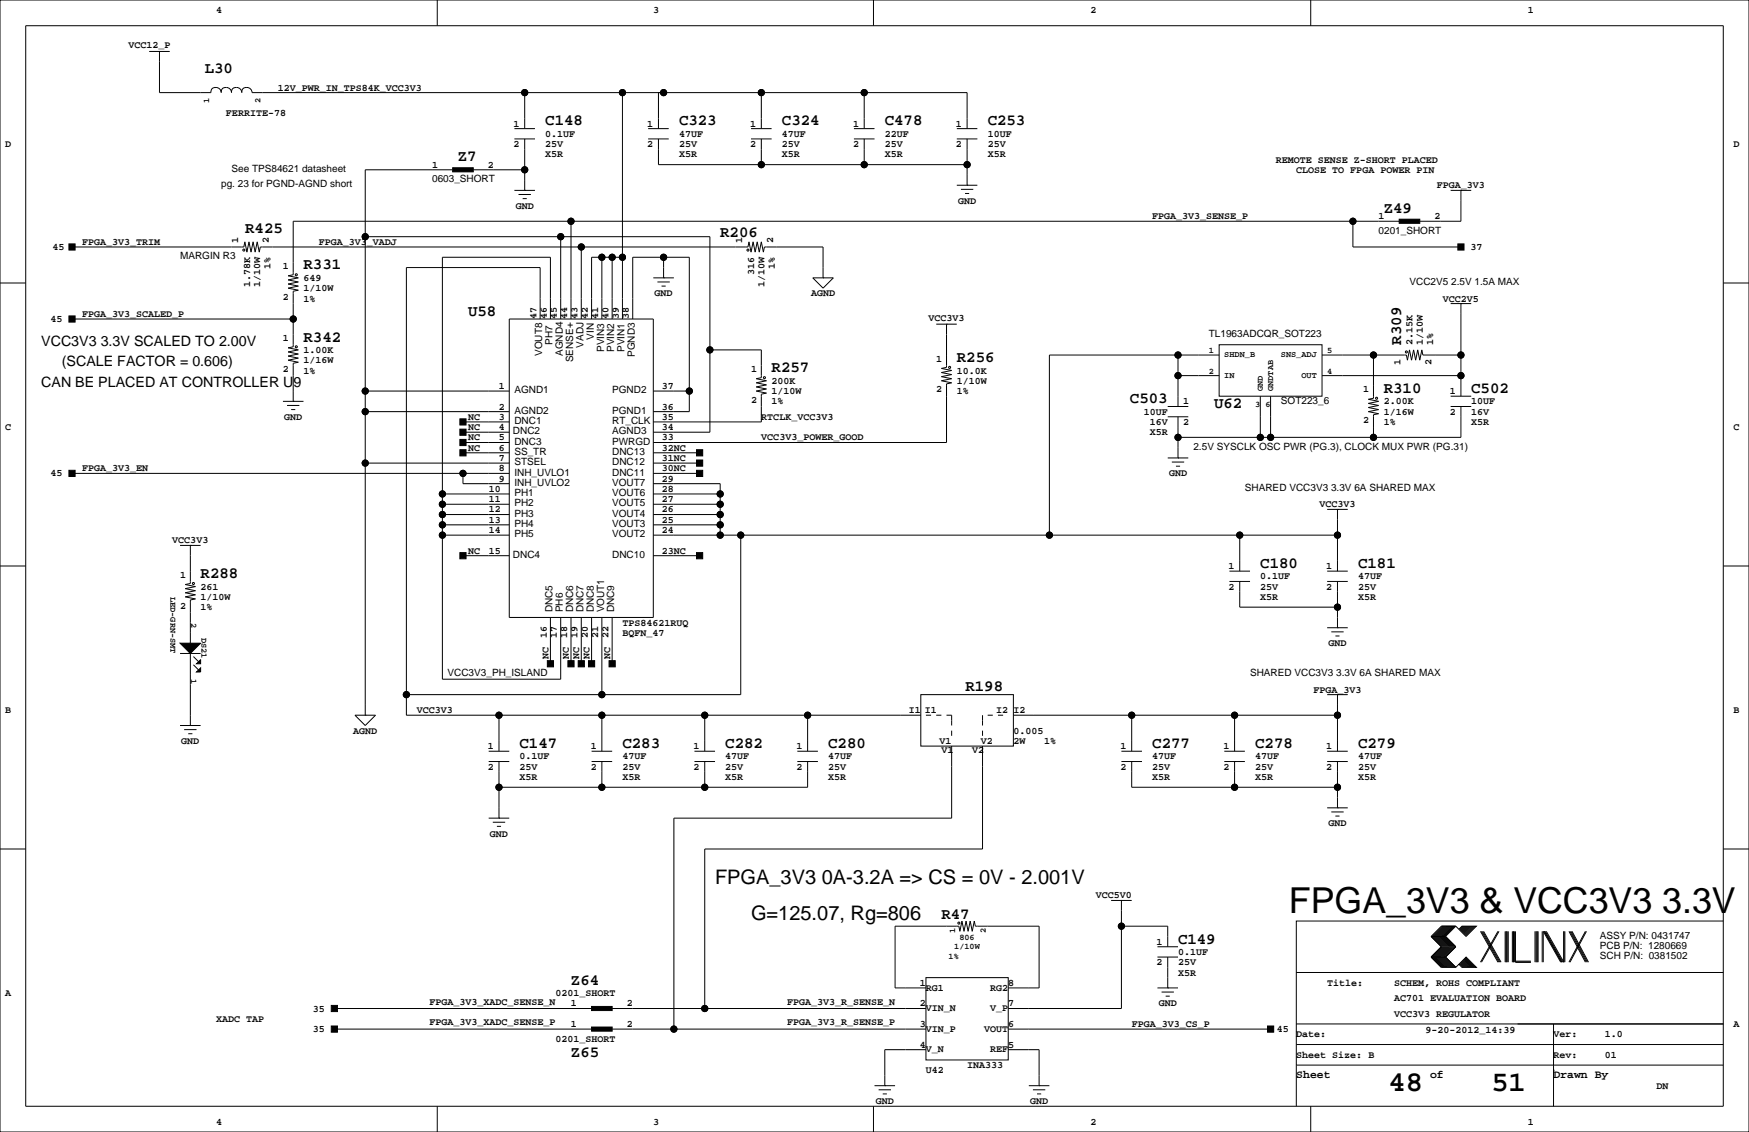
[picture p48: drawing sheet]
<svg xmlns="http://www.w3.org/2000/svg" width="432mm" height="279mm" viewBox="0 0 432 279" stroke-linecap="round" stroke-linejoin="round" font-family="sans-serif">
<defs><g id="words">
<text font-size="8.8" x="318.2" y="225.4">FPGA_3V3 &amp; VCC3V3 3.3V</text>
<g font-size="7.1">
<text x="342.8" y="269.3">48</text>
<text x="368.2" y="269.3">51</text>
</g>
<g font-size="4.9">
<text x="176.5" y="218.2">FPGA_3V3 0A-3.2A =&gt; CS = 0V - 2.001V</text>
<text x="185.4" y="227.1">G=125.07, Rg=806</text>
</g>
<g font-size="3.9">
<text x="50.5" y="18">L30</text>
<text x="134.6" y="31">C148</text>
<text x="167.6" y="31">C323</text>
<text x="193" y="31">C324</text>
<text x="218.4" y="31">C478</text>
<text x="243.8" y="31">C253</text>
<text x="113" y="39.8">Z7</text>
<text x="341.6" y="52.5">Z49</text>
<text x="60.5" y="57.6">R425</text>
<text x="177.8" y="58.4">R206</text>
<text x="74.9" y="66.5">R331</text>
<text x="115.6" y="77.9">U58</text>
<text x="74.9" y="84.3">R342</text>
<text x="236.2" y="89.4">R256</text>
<text x="345.9" y="85.1" transform="rotate(-90 345.9 85.1)">R309</text>
<text x="190.5" y="91.9">R257</text>
<text x="279" y="99.5">C503</text>
<text x="299.7" y="100.8">U62</text>
<text x="341.6" y="97">R310</text>
<text x="363.2" y="97">C502</text>
<text x="49.5" y="142.7">R288</text>
<text x="311.2" y="140.2">C180</text>
<text x="335.3" y="140.2">C181</text>
<text x="238.3" y="170.7">R198</text>
<text x="128.3" y="184.6">C147</text>
<text x="153.7" y="184.6">C283</text>
<text x="179.1" y="184.6">C282</text>
<text x="204.5" y="184.6">C280</text>
<text x="284.5" y="184.6">C277</text>
<text x="309.9" y="184.6">C278</text>
<text x="335.3" y="184.6">C279</text>
<text x="232.4" y="226.9">R47</text>
<text x="290.8" y="232.9">C149</text>
<text x="141" y="243">Z64</text>
<text x="141" y="260.8">Z65</text>
</g>
<g font-size="3.5">
<text x="10.2" y="85.3">VCC3V3 3.3V SCALED TO 2.00V</text>
<text x="10.2" y="95.5">CAN BE PLACED AT CONTROLLER U9</text>
<text x="15.2" y="90.4">(SCALE FACTOR = 0.606)</text>
</g>
<g font-size="2.8">
<text x="320" y="266.1">Sheet</text>
<text x="353.1" y="266.1">of</text>
<text x="383.5" y="266.1">Drawn By</text>
</g>
<g font-size="2.5">
<text x="53.3" y="3.3">4</text>
<text x="161.3" y="3.3">3</text>
<text x="269.2" y="3.3">2</text>
<text x="377.2" y="3.3">1</text>
<text x="31.7" y="11.9">VCC12_P</text>
<text x="68.6" y="22.4">12V_PWR_IN_TPS84K_VCC3V3</text>
<text x="55.8" y="28.5">FERRITE-78</text>
<text x="126.8" y="31.2">1</text>
<text x="134.6" y="33.8">0.1UF</text>
<text x="159.8" y="31.2">1</text>
<text x="167.6" y="33.8">47UF</text>
<text x="185.2" y="31.2">1</text>
<text x="193" y="33.8">47UF</text>
<text x="210.6" y="31.2">1</text>
<text x="218.4" y="33.8">22UF</text>
<text x="236" y="31.2">1</text>
<text x="243.8" y="33.8">10UF</text>
<text x="1.3" y="36.3">D</text>
<text x="106.7" y="41.4">1</text>
<text x="120.4" y="41.4">2</text>
<text x="126.8" y="36.3">2</text>
<text x="134.6" y="36.3">25V</text>
<text x="134.6" y="38.9">X5R</text>
<text x="159.8" y="36.3">2</text>
<text x="167.6" y="36.3">25V</text>
<text x="167.6" y="38.9">X5R</text>
<text x="185.2" y="36.3">2</text>
<text x="193" y="36.3">25V</text>
<text x="193" y="38.9">X5R</text>
<text x="210.6" y="36.3">2</text>
<text x="218.4" y="36.3">25V</text>
<text x="218.4" y="38.9">X5R</text>
<text x="236" y="36.3">2</text>
<text x="243.8" y="36.3">25V</text>
<text x="243.8" y="38.9">X5R</text>
<text x="315" y="40.1">REMOTE SENSE Z-SHORT PLACED</text>
<text x="428" y="36.3">D</text>
<text x="54.6" y="46.3">pg. 23 for PGND-AGND short</text>
<text x="57.1" y="42.4">See TPS84621 datasheet</text>
<text x="106.7" y="45">0603_SHORT</text>
<text x="320" y="42.7">CLOSE TO FPGA POWER PIN</text>
<text x="354.8" y="46.5">FPGA_3V3</text>
<text x="127.3" y="51.6">GND</text>
<text x="236.5" y="50.3">GND</text>
<text x="58.8" y="59.9" transform="rotate(-90 58.8 59.9)">1</text>
<text x="66.4" y="59.9" transform="rotate(-90 66.4 59.9)">2</text>
<text x="183.2" y="59.9" transform="rotate(-90 183.2 59.9)">1</text>
<text x="190.8" y="59.9" transform="rotate(-90 190.8 59.9)">2</text>
<text x="284.5" y="54.1">FPGA_3V3_SENSE_P</text>
<text x="340.4" y="54.1">1</text>
<text x="340.4" y="57.7">0201_SHORT</text>
<text x="354.1" y="54.1">2</text>
<text x="13" y="61.7">45</text>
<text x="20.3" y="60.5">FPGA_3V3_TRIM</text>
<text x="44.4" y="64">MARGIN R3</text>
<text x="78.7" y="60.5">FPGA_3V3_VADJ</text>
<text x="363" y="61.7">37</text>
<text x="61.7" y="70.9" transform="rotate(-90 61.7 70.9)">1.78K</text>
<text x="64.3" y="70.9" transform="rotate(-90 64.3 70.9)">1/10W</text>
<text x="66.8" y="66.5" transform="rotate(-90 66.8 66.5)">1%</text>
<text x="69.8" y="66.4">1</text>
<text x="74.9" y="69.3">649</text>
<text x="74.9" y="71.9">1/10W</text>
<text x="186.2" y="67.9" transform="rotate(-90 186.2 67.9)">316</text>
<text x="188.7" y="70.9" transform="rotate(-90 188.7 70.9)">1/10W</text>
<text x="191.3" y="66.5" transform="rotate(-90 191.3 66.5)">1%</text>
<text x="348" y="70.4">VCC2V5 2.5V 1.5A MAX</text>
<text x="69.8" y="74">2</text>
<text x="74.9" y="74.4">1%</text>
<text x="161.6" y="73.2">GND</text>
<text x="200.2" y="73.2">AGND</text>
<text x="356.2" y="74.4">VCC2V5</text>
<text x="12.5" y="79.5">45</text>
<text x="20.3" y="78.2">FPGA_3V3_SCALED_P</text>
<text x="132.4" y="78.7" transform="rotate(-90 132.4 78.7)">47</text>
<text x="135" y="78.7" transform="rotate(-90 135 78.7)">46</text>
<text x="137.5" y="78.7" transform="rotate(-90 137.5 78.7)">45</text>
<text x="140" y="78.7" transform="rotate(-90 140 78.7)">44</text>
<text x="142.6" y="78.7" transform="rotate(-90 142.6 78.7)">43</text>
<text x="145.1" y="78.7" transform="rotate(-90 145.1 78.7)">42</text>
<text x="146.6" y="83.8" transform="rotate(-90 146.6 83.8)">VIN</text>
<text x="147.7" y="78.7" transform="rotate(-90 147.7 78.7)">41</text>
<text x="150.2" y="78.7" transform="rotate(-90 150.2 78.7)">40</text>
<text x="152.7" y="78.7" transform="rotate(-90 152.7 78.7)">39</text>
<text x="155.3" y="78.7" transform="rotate(-90 155.3 78.7)">38</text>
<text x="229.2" y="79.3">VCC3V3</text>
<text x="298.5" y="83.1">TL1963ADCQR_SOT223</text>
<text x="69.8" y="84.2">1</text>
<text x="74.9" y="87.1">1.00K</text>
<text x="74.9" y="89.7">1/16W</text>
<text x="133.9" y="87.9" transform="rotate(-90 133.9 87.9)">VOUT8</text>
<text x="136.4" y="85.1" transform="rotate(-90 136.4 85.1)">PH7</text>
<text x="139" y="87.9" transform="rotate(-90 139 87.9)">AGND4</text>
<text x="141.5" y="89.4" transform="rotate(-90 141.5 89.4)">SENSE+</text>
<text x="144" y="85.9" transform="rotate(-90 144 85.9)">VADJ</text>
<text x="149.1" y="86.9" transform="rotate(-90 149.1 86.9)">PVIN3</text>
<text x="151.7" y="86.9" transform="rotate(-90 151.7 86.9)">PVIN2</text>
<text x="154.2" y="86.9" transform="rotate(-90 154.2 86.9)">PVIN1</text>
<text x="156.7" y="88.1" transform="rotate(-90 156.7 88.1)">PGND3</text>
<text x="231.1" y="89.2">1</text>
<text x="348.7" y="85.1" transform="rotate(-90 348.7 85.1)">2.15K</text>
<text x="351.3" y="85.1" transform="rotate(-90 351.3 85.1)">1/10W</text>
<text x="353.8" y="85.1" transform="rotate(-90 353.8 85.1)">1%</text>
<text x="69.8" y="91.8">2</text>
<text x="74.9" y="92.2">1%</text>
<text x="185.4" y="91.8">1</text>
<text x="190.5" y="94.7">200K</text>
<text x="236.2" y="92.2">10.0K</text>
<text x="236.2" y="94.7">1/10W</text>
<text x="345.8" y="90.2" transform="rotate(-90 345.8 90.2)">1</text>
<text x="353.4" y="90.2" transform="rotate(-90 353.4 90.2)">2</text>
<text x="123.2" y="96">1</text>
<text x="123.2" y="101.1">2</text>
<text x="127" y="97.1">AGND1</text>
<text x="151.1" y="97.1">PGND2</text>
<text x="163.4" y="101.1">36</text>
<text x="163.4" y="96">37</text>
<text x="185.4" y="99.4">2</text>
<text x="190.5" y="97.3">1/10W</text>
<text x="190.5" y="99.8">1%</text>
<text x="231.1" y="96.9">2</text>
<text x="236.2" y="97.3">1%</text>
<text x="292.1" y="99.8">1</text>
<text x="316.2" y="99.6">SOT223_6</text>
<text x="336.6" y="96.9">1</text>
<text x="341.6" y="99.8">2.00K</text>
<text x="357.9" y="97.3">1</text>
<text x="363.2" y="99.8">10UF</text>
<text x="1.3" y="106.2">C</text>
<text x="70.2" y="103.6">GND</text>
<text x="115.6" y="103.6">NC</text>
<text x="115.6" y="106.2">NC</text>
<text x="123.2" y="103.6">3</text>
<text x="123.2" y="106.2">4</text>
<text x="126.6" y="107.2">DNC2</text>
<text x="127" y="102.1">AGND2</text>
<text x="127" y="104.7">DNC1</text>
<text x="151.1" y="107.2">AGND3</text>
<text x="151.1" y="102.1">PGND1</text>
<text x="151.1" y="104.7">RT_CLK</text>
<text x="163.4" y="106.2">34</text>
<text x="163.4" y="103.6">35</text>
<text x="188" y="103.6">RTCLK_VCC3V3</text>
<text x="282.4" y="102.4">10UF</text>
<text x="283.8" y="104.9">16V</text>
<text x="283.8" y="107.4">X5R</text>
<text x="292.1" y="104.9">2</text>
<text x="336.6" y="104.5">2</text>
<text x="341.6" y="102.4">1/16W</text>
<text x="341.6" y="104.9">1%</text>
<text x="357.9" y="102.4">2</text>
<text x="363.2" y="102.4">16V</text>
<text x="363.2" y="104.9">X5R</text>
<text x="428" y="106.2">C</text>
<text x="115.6" y="108.7">NC</text>
<text x="115.6" y="111.3">NC</text>
<text x="123.2" y="108.7">5</text>
<text x="123.2" y="111.3">6</text>
<text x="123.2" y="113.8">7</text>
<text x="127" y="109.8">DNC3</text>
<text x="127" y="112.3">SS_TR</text>
<text x="151.1" y="112.3">DNC13</text>
<text x="151.1" y="109.8">PWRGD</text>
<text x="163.4" y="113.8">31NC</text>
<text x="163.4" y="111.3">32NC</text>
<text x="163.4" y="108.7">33</text>
<text x="188" y="108.7">VCC3V3_POWER_GOOD</text>
<text x="294.6" y="111">2.5V SYSCLK OSC PWR (PG.3), CLOCK MUX PWR (PG.31)</text>
<text x="12.5" y="117.6">45</text>
<text x="20.3" y="116.3">FPGA_3V3_EN</text>
<text x="123.2" y="116.3">8</text>
<text x="123.2" y="118.9">9</text>
<text x="127" y="117.4">INH_UVLO1</text>
<text x="127" y="119.9">INH_UVLO2</text>
<text x="127" y="114.8">STSEL</text>
<text x="151.1" y="117.4">DNC11</text>
<text x="151.1" y="114.8">DNC12</text>
<text x="151.1" y="119.9">VOUT7</text>
<text x="163.4" y="116.3">30NC</text>
<text x="163.4" y="118.9">29</text>
<text x="288.6" y="117.6">GND</text>
<text x="120.6" y="121.4">10</text>
<text x="120.6" y="124">11</text>
<text x="127" y="122.5">PH1</text>
<text x="127" y="125">PH2</text>
<text x="151.1" y="125">VOUT5</text>
<text x="151.1" y="122.5">VOUT6</text>
<text x="163.4" y="124">27</text>
<text x="163.4" y="121.4">28</text>
<text x="307.3" y="121.2">SHARED VCC3V3 3.3V 6A SHARED MAX</text>
<text x="325.8" y="125.2">VCC3V3</text>
<text x="120.6" y="126.5">12</text>
<text x="120.6" y="129">13</text>
<text x="120.6" y="131.6">14</text>
<text x="127" y="127.5">PH3</text>
<text x="127" y="130.1">PH4</text>
<text x="151.1" y="130.1">VOUT3</text>
<text x="151.1" y="127.5">VOUT4</text>
<text x="163.4" y="131.6">24</text>
<text x="163.4" y="129">25</text>
<text x="163.4" y="126.5">26</text>
<text x="42.5" y="134.1">VCC3V3</text>
<text x="115.6" y="136.7">NC</text>
<text x="120.6" y="136.7">15</text>
<text x="126.6" y="137.7">DNC4</text>
<text x="127" y="132.6">PH5</text>
<text x="151.1" y="137.7">DNC10</text>
<text x="151.1" y="132.6">VOUT2</text>
<text x="163.4" y="136.7">23NC</text>
<text x="44.4" y="142.6">1</text>
<text x="303.3" y="140.5">1</text>
<text x="311.2" y="143">0.1UF</text>
<text x="327.4" y="140.5">1</text>
<text x="335.3" y="143">47UF</text>
<text x="49.5" y="148.1">1/10W</text>
<text x="49.5" y="145.5">261</text>
<text x="303.3" y="145.5">2</text>
<text x="311.2" y="145.5">25V</text>
<text x="311.2" y="148.1">X5R</text>
<text x="327.4" y="145.5">2</text>
<text x="335.3" y="145.5">25V</text>
<text x="335.3" y="148.1">X5R</text>
<text x="44.4" y="150.2">2</text>
<text x="49.5" y="150.6">1%</text>
<text x="136.4" y="151.1" transform="rotate(-90 136.4 151.1)">DNC5</text>
<text x="139" y="151.1" transform="rotate(-90 139 151.1)">PH6</text>
<text x="141.5" y="151.1" transform="rotate(-90 141.5 151.1)">DNC6</text>
<text x="144" y="151.1" transform="rotate(-90 144 151.1)">DNC7</text>
<text x="146.6" y="151.1" transform="rotate(-90 146.6 151.1)">DNC8</text>
<text x="149.1" y="151.1" transform="rotate(-90 149.1 151.1)">VOUT1</text>
<text x="151.7" y="151.1" transform="rotate(-90 151.7 151.1)">DNC9</text>
<text x="153.7" y="154.4">TPS84621RUQ</text>
<text x="135" y="157.5" transform="rotate(-90 135 157.5)">16</text>
<text x="137.5" y="157.5" transform="rotate(-90 137.5 157.5)">17</text>
<text x="140" y="157.5" transform="rotate(-90 140 157.5)">18</text>
<text x="142.6" y="157.5" transform="rotate(-90 142.6 157.5)">19</text>
<text x="145.1" y="157.5" transform="rotate(-90 145.1 157.5)">20</text>
<text x="147.7" y="157.5" transform="rotate(-90 147.7 157.5)">21</text>
<text x="150.2" y="157.5" transform="rotate(-90 150.2 157.5)">22</text>
<text x="153.7" y="157">BQFN_47</text>
<text x="328" y="159.5">GND</text>
<text x="110.5" y="166.9">VCC3V3_PH_ISLAND</text>
<text x="135.4" y="162.6" transform="rotate(-90 135.4 162.6)">NC</text>
<text x="140.5" y="162.6" transform="rotate(-90 140.5 162.6)">NC</text>
<text x="143" y="162.6" transform="rotate(-90 143 162.6)">NC</text>
<text x="145.5" y="162.6" transform="rotate(-90 145.5 162.6)">NC</text>
<text x="150.6" y="162.6" transform="rotate(-90 150.6 162.6)">NC</text>
<text x="308.6" y="166.9">SHARED VCC3V3 3.3V 6A SHARED MAX</text>
<text x="324.3" y="170.9">FPGA_3V3</text>
<text x="1.3" y="176">B</text>
<text x="102.9" y="176">VCC3V3</text>
<text x="224.4" y="176">I1</text>
<text x="228.3" y="176">I1</text>
<text x="246" y="176">I2</text>
<text x="250.2" y="176">I2</text>
<text x="428" y="176">B</text>
<text x="44.8" y="183.6">GND</text>
<text x="87.2" y="181.1">AGND</text>
<text x="120.4" y="184.9">1</text>
<text x="145.8" y="184.9">1</text>
<text x="171.2" y="184.9">1</text>
<text x="196.6" y="184.9">1</text>
<text x="232" y="183.6">V1</text>
<text x="232.4" y="185.8">V1</text>
<text x="240" y="185.8">V2</text>
<text x="242.1" y="183.6">V2</text>
<text x="250.2" y="181.1">0.005</text>
<text x="250.2" y="183.6">2W</text>
<text x="257.8" y="183.6">1%</text>
<text x="276.6" y="184.9">1</text>
<text x="302" y="184.9">1</text>
<text x="327.4" y="184.9">1</text>
<text x="120.4" y="190">2</text>
<text x="128.3" y="187.5">0.1UF</text>
<text x="128.3" y="190">25V</text>
<text x="145.8" y="190">2</text>
<text x="153.7" y="187.5">47UF</text>
<text x="153.7" y="190">25V</text>
<text x="171.2" y="190">2</text>
<text x="179.1" y="187.5">47UF</text>
<text x="179.1" y="190">25V</text>
<text x="196.6" y="190">2</text>
<text x="204.5" y="187.5">47UF</text>
<text x="204.5" y="190">25V</text>
<text x="276.6" y="190">2</text>
<text x="284.5" y="187.5">47UF</text>
<text x="284.5" y="190">25V</text>
<text x="302" y="190">2</text>
<text x="309.9" y="187.5">47UF</text>
<text x="309.9" y="190">25V</text>
<text x="327.4" y="190">2</text>
<text x="335.3" y="187.5">47UF</text>
<text x="335.3" y="190">25V</text>
<text x="128.3" y="192.5">X5R</text>
<text x="153.7" y="192.5">X5R</text>
<text x="179.1" y="192.5">X5R</text>
<text x="204.5" y="192.5">X5R</text>
<text x="284.5" y="192.5">X5R</text>
<text x="309.9" y="192.5">X5R</text>
<text x="335.3" y="192.5">X5R</text>
<text x="328" y="204">GND</text>
<text x="121" y="206.5">GND</text>
<text x="270.5" y="221.7">VCC5V0</text>
<text x="285.5" y="233.2">1</text>
<text x="395" y="231.7">ASSY P/N: 0431747</text>
<text x="285.5" y="238.3">2</text>
<text x="290.8" y="235.7">0.1UF</text>
<text x="290.8" y="238.3">25V</text>
<text x="395" y="236.8">SCH P/N: 0381502</text>
<text x="395" y="234.2">PCB P/N: 1280669</text>
<text x="1.3" y="245.9">A</text>
<text x="137.2" y="245.9">0201_SHORT</text>
<text x="227.1" y="243.3">1</text>
<text x="228.6" y="244.5">RG1</text>
<text x="244.5" y="244.5">RG2</text>
<text x="248.9" y="243.3">8</text>
<text x="290.8" y="240.8">X5R</text>
<text x="327.7" y="243.3">Title:</text>
<text x="344.2" y="243.3">SCHEM, ROHS COMPLIANT</text>
<text x="77.3" y="249.7">35</text>
<text x="106" y="248">FPGA_3V3_XADC_SENSE_N</text>
<text x="141" y="248.4">1</text>
<text x="154.7" y="248.4">2</text>
<text x="194.3" y="248">FPGA_3V3_R_SENSE_N</text>
<text x="227.1" y="248.4">2</text>
<text x="228.6" y="249.6">VIN_N</text>
<text x="244.5" y="249.6">V_P</text>
<text x="248.9" y="248.4">7</text>
<text x="286.1" y="248.4">GND</text>
<text x="344.2" y="247.1">AC701 EVALUATION BOARD</text>
<text x="344.2" y="251">VCC3V3 REGULATOR</text>
<text x="53.3" y="252.2">XADC TAP</text>
<text x="77.3" y="254.8">35</text>
<text x="106" y="253.1">FPGA_3V3_XADC_SENSE_P</text>
<text x="137.2" y="257.3">0201_SHORT</text>
<text x="141" y="253.5">1</text>
<text x="154.7" y="253.5">2</text>
<text x="194.3" y="253.1">FPGA_3V3_R_SENSE_P</text>
<text x="227.1" y="253.5">3</text>
<text x="228.6" y="254.7">VIN_P</text>
<text x="243" y="254.7">VOUT</text>
<text x="248.9" y="253.5">6</text>
<text x="279.4" y="253.5">FPGA_3V3_CS_P</text>
<text x="315.3" y="254.8">45</text>
<text x="320" y="256">Date:</text>
<text x="351.9" y="255">9-20-2012_14:39</text>
<text x="383.5" y="256">Ver:</text>
<text x="396.2" y="256">1.0</text>
<text x="428" y="253.5">A</text>
<text x="227.1" y="258.6">4</text>
<text x="228.6" y="259.8">V_N</text>
<text x="238.8" y="263.7">INA333</text>
<text x="244.5" y="259.8">REF</text>
<text x="248.9" y="258.6">5</text>
<text x="320" y="261.1">Sheet Size: B</text>
<text x="383.5" y="261.1">Rev:</text>
<text x="396.2" y="261.1">01</text>
<text x="228.6" y="264.9">U42</text>
<text x="408.9" y="268.7">DN</text>
<text x="216.2" y="272.5">GND</text>
<text x="254.3" y="272.5">GND</text>
<text x="53.3" y="277.6">4</text>
<text x="161.3" y="277.6">3</text>
<text x="269.2" y="277.6">2</text>
<text x="377.2" y="277.6">1</text>
</g>
<g font-size="2.1">
<text x="51.6" y="25.4" transform="rotate(-90 51.6 25.4)">1</text>
<text x="64.3" y="25.4" transform="rotate(-90 64.3 25.4)">2</text>
<text x="298.5" y="87.2">1</text>
<text x="302.3" y="88.2">SHDN_B</text>
<text x="316.2" y="88.2">SNS_ADJ</text>
<text x="327.7" y="87.2">5</text>
<text x="298.5" y="92.3">2</text>
<text x="302.3" y="93.3">IN</text>
<text x="321.3" y="93.3">OUT</text>
<text x="327.7" y="92.3">4</text>
<text x="309.9" y="100.4">3</text>
<text x="311.7" y="96.5" transform="rotate(-90 311.7 96.5)">GND</text>
<text x="312.4" y="100.4">6</text>
<text x="314.3" y="96.5" transform="rotate(-90 314.3 96.5)">GNDTAB</text>
<text x="42.1" y="147.3" transform="rotate(90 42.1 147.3)">LED-GRN-SMT</text>
<text x="47.2" y="153.7" transform="rotate(90 47.2 153.7)">2</text>
<text x="49.7" y="157.5" transform="rotate(90 49.7 157.5)">DS21</text>
<text x="47.2" y="167.6" transform="rotate(90 47.2 167.6)">1</text>
<text x="235.8" y="230.4" transform="rotate(-90 235.8 230.4)">1</text>
<text x="236.9" y="232">806</text>
<text x="243.4" y="230.4" transform="rotate(-90 243.4 230.4)">2</text>
<text x="234.2" y="236.8">1%</text>
<text x="235.6" y="234.3">1/10W</text>
</g>
</g></defs>
<g fill="none" stroke="#000" stroke-width=".25">
<path d="M0 0h431.8v279.4h-431.8zM6.3 6.4h419.1v266.6h-419.1zM36.8 12.7h5.1M39.4 12.7h.1M39.4 12.7v10.2h12.7a1.26 1.26 0 0 1 1.3-1.4 1.26 1.26 0 0 1 1.2 1.4 1.27 1.27 0 0 1 1.3-1.4 1.27 1.27 0 0 1 1.2 1.4 1.05 1.05 0 0 1 1.3-1.3M107.9 0v6.4M215.6 0v6.4M323.6 0v6.4M58.4 21.6a1.27 1.27 0 0 1 1.3 1.3M59.7 22.9a1.26 1.26 0 0 1 1.3-1.4 1.26 1.26 0 0 1 1.2 1.4h176.6v8.9M127 34.3h5.1M127 31.8h5.1"/>
<path d="M129.5 22.9v8.9M129.5 34.3v12.7M153.7 22.9v55.8M160 34.3h5.1M160 31.8h5.1M162.6 22.9v8.9M162.6 34.3v6.3h76.2M185.4 34.3h5.1M185.4 31.8h5.1M188 22.9v8.9M188 34.3v6.3M210.8 34.3h5.1"/>
<path d="M210.8 31.8h5.1M213.4 22.9v8.9M213.4 34.3v6.3M236.2 34.3h5.1M236.2 31.8h5.1M238.8 34.3v11.4M90.2 58.4h85.1v48.3h-14M111.8 41.9h-21.6v134.6M116.8 41.9h12.7M127 47h5.1M128 48h3.1M129 49h1"/>
<path d="M129.5 47h.1M138.4 58.4v20.3M141 54.6v24.1M236.2 45.7h5.1M237.2 46.7h3.1M238.3 47.8h1M238.8 45.7h.1M334 54.6v6.4h26.7M345.4 54.6h-273v13.2l-1.3 .3 2.6 .5-2.6 .5 2.6 .5-2.6 .5 2.6 .5-2.6 .5 2.6 .5-1.3 .3v13.7l-1.3 .3 2.6 .5-2.6 .5 2.6 .5-2.6 .5 2.6 .5-2.6 .5 2.6 .5-1.3 .3v9.4M358.1 47h5.1M360.7 47h.1M360.7 47v7.6h-10.2"/>
<path d="M0 69.8h6.3M17.8 61h42.4l.3-1.3 .5 2.5 .5-2.5 .5 2.5 .5-2.5 .5 2.5 .5-2.5 .5 2.5 .3-1.2h120.4l.2-1.3 .5 2.5 .5-2.5 .5 2.5 .5-2.5 .6 2.5 .5-2.5 .5 2.5 .2-1.2h14.5v7.6M17.8 78.7h54.6M125.7 78.7h35.6v73.7h-35.6zM133.3 78.7v-12.7h-33v110.5h127M135.9 78.7v-15.2h-26.7v104.1h29.2v-15.2M143.5 61v17.7M148.6 63.5v15.2M151.1 63.5v15.2M153.7 63.5h-7.7v15.2M156.2 78.7v-15.2h14v38.1h-8.9M161.3 68.6h5.1"/>
<path d="M162.3 69.6h3.1M163.3 70.6h1M163.8 68.6h.1M163.8 63.5v5.1M200.7 68.6h5l-2.5 2.5zM203.2 68.6h.1M358.1 74.9h5.1M360.7 74.9h.1M360.7 74.9v22.9M425.4 69.8h6.4M69.8 99.1h5.1M72.4 99.1h.1"/>
<path d="M90.2 96.5h35.5M161.3 96.5h8.9M175.3 86.4h12.7v6.8l-1.3 .3 2.5 .5-2.5 .5 2.5 .5-2.5 .5 2.5 .5-2.5 .5 2.5 .5-1.2 .3v6.8h-26.7M231.1 80h5.1M233.7 80h.1M233.7 80v10.7l-1.3 .2 2.5 .5-2.5 .5 2.5 .6-2.5 .5 2.5 .5-2.5 .5 2.5 .5-1.2 .2v14.5h-72.4M290.8 92.7h10.2M290.8 87.6v12.7M301 85.1h25.4v12.7h-25.4zM301 87.6h-41.9v44.5M311.1 97.8v10.1M313.7 97.8v10.1"/>
<path d="M326.4 87.6h20.8l.3 1.3 .5-2.5 .5 2.5 .5-2.5 .5 2.5 .5-2.5 .5 2.5 .5-2.5 .3 1.2h9.4M326.4 92.7h34.3M339.1 87.6v10.7l-1.3 .3 2.6 .5-2.6 .5 2.6 .5-2.6 .5 2.6 .5-2.6 .5 2.6 .5-1.3 .3v5.5M358.1 97.8h5.1M17.8 116.8h107.9M70.9 100.1h3M71.9 101.1h1M90.2 114.3h35.5M90.2 101.6h35.5M114.3 111.8h11.4M114.3 109.2h11.4M114.3 106.7h11.4"/>
<path d="M114.3 104.1h11.4M114.3 116.8v2.6h11.4M161.3 111.8h11.4M161.3 116.8h11.4M161.3 114.3h11.4M161.3 119.4h16.5v12.7M288.3 102.9h5.1M288.3 100.3h5.1M288.3 113h5.1M289.3 114h3.1M290.3 115.1h1M290.8 113h.1"/>
<path d="M290.8 102.9v10.1M358.1 100.3h5.1M360.7 100.3v7.6h-69.9M0 139.7h6.3M44.4 134.6h5.1M47 134.6h.1M47 134.6v9.4l-1.3 .3 2.6 .5-2.6 .5 2.6 .5-2.6 .5 2.6 .5-2.6 .5 2.6 .5-1.3 .3v10.7M109.2 129.5h16.5M109.2 127h16.5M109.2 124.5h16.5M109.2 121.9h16.5M109.2 132.1h16.5"/>
<path d="M114.3 137.2h11.4M161.3 137.2h11.4M161.3 129.5h16.5M161.3 127h16.5M161.3 124.5h16.5M161.3 121.9h16.5M161.3 132.1h168.9M182.9 132.1v39.3h-82.6M306.1 132.1v8.9M327.7 125.7h5M330.2 125.7h.1M330.2 125.7v15.3"/>
<path d="M425.4 139.7h6.4M135.9 152.4v11.4M141 152.4v11.4M143.5 152.4v11.4M146 152.4v11.4M148.6 152.4v19M151.1 152.4v11.4M303.5 143.5h5.1M303.5 141h5.1M306.1 143.5v6.4h24.1M327.7 154.9h5M327.7 143.5h5"/>
<path d="M327.7 141h5M328.7 156h3M329.7 157h1M330.2 154.9h.1M330.2 143.5v11.4M44.4 161.3h5.1M44.4 179.1h5.1M47 179.1h.1M47 161.3v17.8M47.8 162.1l1.2 1.2M47.8 164.1l1.2 1.3M87.6 176.5h5.1l-2.5 2.6z"/>
<path d="M90.2 176.5h.1M123.2 176.5v8.9M148.6 176.5v8.9M174 176.5v8.9M199.4 176.5v8.9M227.3 171.4h22.9v12.7h-22.9zM228.6 176.5h1.3M231.1 176.5h1.3M233.7 176.5h1.2v2.6M242.6 176.5v2.6M243.8 176.5h1.3M246.4 176.5h1.2"/>
<path d="M250.2 176.5h80M279.4 176.5v8.9M304.8 176.5v8.9M327.7 171.4h5M330.2 171.4h.1M330.2 171.4v14M45.5 180.1h3M46.5 181.1h1M120.6 188h5.1M120.6 185.4h5.1M123.2 188v13.9M146 188h5.1"/>
<path d="M146 185.4h5.1M148.6 188v6.3M171.4 188h5.1M171.4 185.4h5.1M174 188v6.3M196.8 188h5.1M196.8 185.4h5.1M199.4 188v6.3h-76.2M234.9 184.1v17.8h-68.5v52.1M234.9 180.3v1.3M242.6 180.3v1.3M242.6 184.1v25.4h-68.6v39.4"/>
<path d="M276.9 188h5M276.9 185.4h5M279.4 188v6.3h50.8M302.3 188h5M302.3 185.4h5M304.8 188v6.3M327.7 188h5M327.7 185.4h5M327.7 199.4h5M330.2 199.4h.1M330.2 188v11.4M0 209.5h6.3"/>
<path d="M120.6 201.9h5.1M121.7 202.9h3M122.7 204h1M123.2 201.9h.1M328.7 200.4h3M329.7 201.4h1M425.4 209.5h6.4M274.3 222.2h5.1M276.9 222.2h.1M276.9 222.2v26.7h-28M276.9 228.6h11.4v5.1M285.8 236.2h5"/>
<path d="M285.8 233.7h5M288.3 236.2v7.6M353.3 236.2h3.6M353.3 236.2l2.6 2.6h3.5M353.3 231.1l2.6 2.6-2.6 2.5M353.3 231.1h3.6M356.1 228.6l-2.5 2.5 2.5 2.6-2.5 2.5 2.5 2.6M356.4 228.6l-2.6 2.5 2.6 2.6-2.6 2.5 2.6 2.6M356.6 228.6l-2.5 2.5 2.5 2.6-2.5 2.5 2.5 2.6M356.9 228.6l-2.6 2.5 2.6 2.6-2.6 2.5 2.6 2.6M356.9 231.1l2.5 2.6-2.5 2.5M356.9 236.2l2.5 2.6"/>
<path d="M357.1 228.6l-2.5 2.5 2.5 2.6-2.5 2.5 2.5 2.6M357.4 228.6l-2.6 2.5 2.6 2.6-2.6 2.5 2.6 2.6M357.6 228.6l-2.5 2.5 2.5 2.6-2.5 2.5 2.5 2.6M357.9 228.6l-2.6 2.5 2.6 2.6-2.6 2.5 2.6 2.6M358.1 228.6l-2.5 2.5 2.5 2.6-2.5 2.5 2.5 2.6M358.4 228.6l-2.5 2.5 2.5 2.6-2.5 2.5 2.5 2.6M358.6 228.6l-2.5 2.5 2.5 2.6-2.5 2.5 2.5 2.6M358.9 228.6l-2.5 2.5 2.5 2.6-2.5 2.5 2.5 2.6M359.2 228.6l-2.6 2.5 2.6 2.6-2.6 2.5 2.6 2.6M359.4 228.6l2.5 2.5 2.6-2.5h-3.6l-.7 .8M359.4 228.6h-3.5l-2.6 2.5M359.4 228.6l-2.5 2.5"/>
<path d="M360.2 238l.7 .8h3.6l-2.6-2.6-2.5 2.6M360.4 237.7l1 1.1M360.4 238l.8 .8M360.7 237.5l1.2 1.3M360.7 237.7l1 1.1M360.9 237.2l1.6 1.6M360.9 237.5l1.3 1.3M361.2 237l1.8 1.8M361.2 237.2l1.5 1.6M361.2 228.6l-.8 .8M361.4 236.7l2.1 2.1M361.4 237l1.8 1.8"/>
<path d="M361.4 228.6l-1 1M361.7 236.5l2.3 2.3M361.7 236.7l2 2.1M361.7 228.6l-1 1M361.9 236.5l2.3 2.3M361.9 228.6l-1.2 1.3M362.2 228.6l-1.3 1.3M362.5 228.6l-1.6 1.5M362.7 228.6l-1.5 1.5M363 228.6l-1.8 1.8M363.2 228.6l-1.8 1.8M363.5 228.6l-2.1 2"/>
<path d="M363.7 228.6l-2 2M364 228.6l-2.3 2.3M364.2 228.6l-2.3 2.3M365.5 229.9l4.3 7.6M365.8 229.9l4.3 7.6M366 229.9l4.3 7.6M366.3 229.9l4.3 7.6M369.8 229.9l-4.3 7.6M370.1 229.9l-4.3 7.6M371.6 229.9v7.6M371.9 229.9v7.6M372.1 229.9v7.6"/>
<path d="M372.4 229.9v7.6M373.4 229.9v7.6M373.6 229.9v7.6M373.9 229.9v7.6M374.1 229.9v7.6h3.9M374.1 237.2h3.9M379 229.9v7.6M379.2 229.9v7.6M379.5 229.9v7.6M379.7 229.9v7.6M380.7 229.9v7.6M381 237.5v-7.6l4.3 7.6"/>
<path d="M381.3 229.9l4.3 7.6M381.5 229.9l4.3 7.6M381.8 229.9l4.3 7.6v-7.6M386.3 229.9v7.6M387.3 229.9l4.1 7.6M387.6 229.9l4.1 7.6M387.9 229.9l4 7.6M388.1 229.9l4.1 7.6M391.4 229.9l-4.1 7.6M391.7 229.9l-4.1 7.6M425.4 227.3h-105.4v35.6M82.5 254h63.5"/>
<path d="M82.5 248.9h63.5M151.1 254h77.5M151.1 248.9h77.5M228.6 241.3h20.3v20.3h-20.3zM228.6 243.8h-7.6v-15.2h15.7l.3 1.3 .5-2.6 .5 2.6 .5-2.6 .5 2.6 .5-2.6 .5 2.6 .5-2.6 .3 1.3h15.7v15.2h-7.6M228.6 259.1h-10.2v8.9M248.9 254h64.8M248.9 259.1h7.6v8.9M285.8 243.8h5M286.8 244.9h3M287.8 245.9h1M288.3 243.8h.1"/>
<path d="M320 257.8h105.4M320 252.7h105.4M320 240h105.4M383.5 252.7v20.3M107.9 273v6.4M215.6 273v6.4M215.9 268h5.1M216.9 269h3.1M217.9 270h1M218.4 268h.1M254 268h5.1M255 269h3.1"/>
<path d="M256 270h1M256.5 268h.1M320 262.9v10.1M320 262.9h105.4M323.6 273v6.4M383.5 264.2h.1"/>
<circle cx="129.5" cy="22.9" r=".76"/>
<circle cx="153.7" cy="22.9" r=".76"/>
<circle cx="163.8" cy="22.9" r=".76"/>
<circle cx="188" cy="22.9" r=".76"/>
<circle cx="213.4" cy="22.9" r=".76"/>
<circle cx="90.2" cy="58.4" r=".76"/>
<circle cx="129.5" cy="41.9" r=".76"/>
<circle cx="138.4" cy="58.4" r=".76"/>
<circle cx="141" cy="54.6" r=".76"/>
<circle cx="188" cy="40.6" r=".76"/>
<circle cx="213.4" cy="40.6" r=".76"/>
<circle cx="238.8" cy="40.6" r=".76"/>
<circle cx="334" cy="54.6" r=".76"/>
<circle cx="60.2" cy="61.7" r=".25"/>
<circle cx="72.4" cy="78.7" r=".76"/>
<circle cx="73.2" cy="67.8" r=".25"/>
<circle cx="143.5" cy="61" r=".76"/>
<circle cx="148.6" cy="63.5" r=".76"/>
<circle cx="151.1" cy="63.5" r=".76"/>
<circle cx="153.7" cy="63.5" r=".76"/>
<circle cx="163.8" cy="63.5" r=".76"/>
<circle cx="184.7" cy="61.7" r=".25"/>
<circle cx="73.2" cy="85.6" r=".25"/>
<circle cx="90.2" cy="96.5" r=".76"/>
<circle cx="170.2" cy="96.5" r=".76"/>
<circle cx="175.3" cy="86.4" r=".76"/>
<circle cx="188.7" cy="93.2" r=".25"/>
<circle cx="234.4" cy="90.7" r=".25"/>
<circle cx="290.8" cy="92.7" r=".76"/>
<circle cx="290.8" cy="87.6" r=".76"/>
<circle cx="339.1" cy="87.6" r=".76"/>
<circle cx="339.9" cy="98.3" r=".25"/>
<circle cx="347.2" cy="86.9" r=".25"/>
<circle cx="360.7" cy="92.7" r=".76"/>
<circle cx="360.7" cy="87.6" r=".76"/>
<circle cx="90.2" cy="114.3" r=".76"/>
<circle cx="90.2" cy="101.6" r=".76"/>
<circle cx="114.3" cy="116.8" r=".76"/>
<circle cx="290.8" cy="107.9" r=".76"/>
<circle cx="311.2" cy="107.9" r=".76"/>
<circle cx="313.7" cy="107.9" r=".76"/>
<circle cx="339.1" cy="107.9" r=".76"/>
<circle cx="109.2" cy="132.1" r=".76"/>
<circle cx="109.2" cy="121.9" r=".76"/>
<circle cx="109.2" cy="127" r=".76"/>
<circle cx="109.2" cy="129.5" r=".76"/>
<circle cx="109.2" cy="124.5" r=".76"/>
<circle cx="177.8" cy="132.1" r=".76"/>
<circle cx="177.8" cy="121.9" r=".76"/>
<circle cx="177.8" cy="127" r=".76"/>
<circle cx="177.8" cy="129.5" r=".76"/>
<circle cx="177.8" cy="124.5" r=".76"/>
<circle cx="182.9" cy="132.1" r=".76"/>
<circle cx="259.1" cy="132.1" r=".76"/>
<circle cx="306.1" cy="132.1" r=".76"/>
<circle cx="330.2" cy="132.1" r=".76"/>
<circle cx="47.8" cy="144" r=".25"/>
<circle cx="330.2" cy="149.9" r=".76"/>
<circle cx="100.3" cy="171.4" r=".76"/>
<circle cx="123.2" cy="176.5" r=".76"/>
<circle cx="148.6" cy="176.5" r=".76"/>
<circle cx="148.6" cy="171.4" r=".76"/>
<circle cx="174" cy="176.5" r=".76"/>
<circle cx="199.4" cy="176.5" r=".76"/>
<circle cx="279.4" cy="176.5" r=".76"/>
<circle cx="304.8" cy="176.5" r=".76"/>
<circle cx="330.2" cy="176.5" r=".76"/>
<circle cx="123.2" cy="194.3" r=".76"/>
<circle cx="148.6" cy="194.3" r=".76"/>
<circle cx="174" cy="194.3" r=".76"/>
<circle cx="304.8" cy="194.3" r=".76"/>
<circle cx="330.2" cy="194.3" r=".76"/>
<circle cx="236.7" cy="227.8" r=".25"/>
<circle cx="276.9" cy="228.6" r=".76"/>
<circle cx="166.4" cy="254" r=".76"/>
<circle cx="174" cy="248.9" r=".76"/>
</g>
<g fill="#000" stroke="#000" stroke-width=".25">
<path d="M111.8 41.4h5v1h-5z" fill-rule="evenodd"/>
<path d="M345.4 54.1h5.1v1h-5.1z" fill-rule="evenodd"/>
<path d="M17 60.2h1.5v1.5h-1.5z" fill-rule="evenodd"/>
<path d="M17 78h1.5v1.5h-1.5z" fill-rule="evenodd"/>
<path d="M359.9 60.2h1.5v1.5h-1.5z" fill-rule="evenodd"/>
<path d="M17 116.1h1.5v1.5h-1.5z" fill-rule="evenodd"/>
<path d="M113.5 111h1.6v1.5h-1.6z" fill-rule="evenodd"/>
<path d="M113.5 108.5h1.6v1.5h-1.6z" fill-rule="evenodd"/>
<path d="M113.5 105.9h1.6v1.5h-1.6z" fill-rule="evenodd"/>
<path d="M113.5 103.4h1.6v1.5h-1.6z" fill-rule="evenodd"/>
<path d="M172 116.1h1.5v1.5h-1.5z" fill-rule="evenodd"/>
<path d="M172 113.5h1.5v1.6h-1.5z" fill-rule="evenodd"/>
<path d="M172 111h1.5v1.5h-1.5z" fill-rule="evenodd"/>
<path d="M113.5 136.4h1.6v1.5h-1.6z" fill-rule="evenodd"/>
<path d="M172 136.4h1.5v1.5h-1.5z" fill-rule="evenodd"/>
<path d="M44.4 158.8h5.1l-2.5 2.5z" fill-rule="evenodd"/>
<path d="M49.5 162.8v1h-1z" fill-rule="evenodd"/>
<path d="M49.5 164.8v1.1h-1z" fill-rule="evenodd"/>
<path d="M135.1 163.1h1.6v1.5h-1.6z" fill-rule="evenodd"/>
<path d="M140.2 163.1h1.5v1.5h-1.5z" fill-rule="evenodd"/>
<path d="M142.7 163.1h1.6v1.5h-1.6z" fill-rule="evenodd"/>
<path d="M145.3 163.1h1.5v1.5h-1.5z" fill-rule="evenodd"/>
<path d="M150.4 163.1h1.5v1.5h-1.5z" fill-rule="evenodd"/>
<path d="M81.8 253.2h1.5v1.6h-1.5z" fill-rule="evenodd"/>
<path d="M81.8 248.2h1.5v1.5h-1.5z" fill-rule="evenodd"/>
<path d="M146 248.4h5.1v1h-5.1z" fill-rule="evenodd"/>
<path d="M146 253.5h5.1v1h-5.1z" fill-rule="evenodd"/>
<path d="M312.9 253.2h1.6v1.6h-1.6z" fill-rule="evenodd"/>
<circle cx="129.5" cy="22.9" r=".76"/>
<circle cx="153.7" cy="22.9" r=".76"/>
<circle cx="163.8" cy="22.9" r=".76"/>
<circle cx="188" cy="22.9" r=".76"/>
<circle cx="213.4" cy="22.9" r=".76"/>
<circle cx="90.2" cy="58.4" r=".76"/>
<circle cx="129.5" cy="41.9" r=".76"/>
<circle cx="138.4" cy="58.4" r=".76"/>
<circle cx="141" cy="54.6" r=".76"/>
<circle cx="188" cy="40.6" r=".76"/>
<circle cx="213.4" cy="40.6" r=".76"/>
<circle cx="238.8" cy="40.6" r=".76"/>
<circle cx="334" cy="54.6" r=".76"/>
<circle cx="72.4" cy="78.7" r=".76"/>
<circle cx="143.5" cy="61" r=".76"/>
<circle cx="148.6" cy="63.5" r=".76"/>
<circle cx="151.1" cy="63.5" r=".76"/>
<circle cx="153.7" cy="63.5" r=".76"/>
<circle cx="163.8" cy="63.5" r=".76"/>
<circle cx="90.2" cy="96.5" r=".76"/>
<circle cx="170.2" cy="96.5" r=".76"/>
<circle cx="175.3" cy="86.4" r=".76"/>
<circle cx="290.8" cy="92.7" r=".76"/>
<circle cx="290.8" cy="87.6" r=".76"/>
<circle cx="339.1" cy="87.6" r=".76"/>
<circle cx="360.7" cy="92.7" r=".76"/>
<circle cx="360.7" cy="87.6" r=".76"/>
<circle cx="90.2" cy="114.3" r=".76"/>
<circle cx="90.2" cy="101.6" r=".76"/>
<circle cx="114.3" cy="116.8" r=".76"/>
<circle cx="290.8" cy="107.9" r=".76"/>
<circle cx="311.2" cy="107.9" r=".76"/>
<circle cx="313.7" cy="107.9" r=".76"/>
<circle cx="339.1" cy="107.9" r=".76"/>
<circle cx="109.2" cy="132.1" r=".76"/>
<circle cx="109.2" cy="121.9" r=".76"/>
<circle cx="109.2" cy="127" r=".76"/>
<circle cx="109.2" cy="129.5" r=".76"/>
<circle cx="109.2" cy="124.5" r=".76"/>
<circle cx="177.8" cy="132.1" r=".76"/>
<circle cx="177.8" cy="121.9" r=".76"/>
<circle cx="177.8" cy="127" r=".76"/>
<circle cx="177.8" cy="129.5" r=".76"/>
<circle cx="177.8" cy="124.5" r=".76"/>
<circle cx="182.9" cy="132.1" r=".76"/>
<circle cx="259.1" cy="132.1" r=".76"/>
<circle cx="306.1" cy="132.1" r=".76"/>
<circle cx="330.2" cy="132.1" r=".76"/>
<circle cx="330.2" cy="149.9" r=".76"/>
<circle cx="100.3" cy="171.4" r=".76"/>
<circle cx="123.2" cy="176.5" r=".76"/>
<circle cx="148.6" cy="176.5" r=".76"/>
<circle cx="148.6" cy="171.4" r=".76"/>
<circle cx="174" cy="176.5" r=".76"/>
<circle cx="199.4" cy="176.5" r=".76"/>
<circle cx="279.4" cy="176.5" r=".76"/>
<circle cx="304.8" cy="176.5" r=".76"/>
<circle cx="330.2" cy="176.5" r=".76"/>
<circle cx="123.2" cy="194.3" r=".76"/>
<circle cx="148.6" cy="194.3" r=".76"/>
<circle cx="174" cy="194.3" r=".76"/>
<circle cx="304.8" cy="194.3" r=".76"/>
<circle cx="330.2" cy="194.3" r=".76"/>
<circle cx="276.9" cy="228.6" r=".76"/>
<circle cx="166.4" cy="254" r=".76"/>
<circle cx="174" cy="248.9" r=".76"/>
</g>
<use href="#words"/>
</svg>
